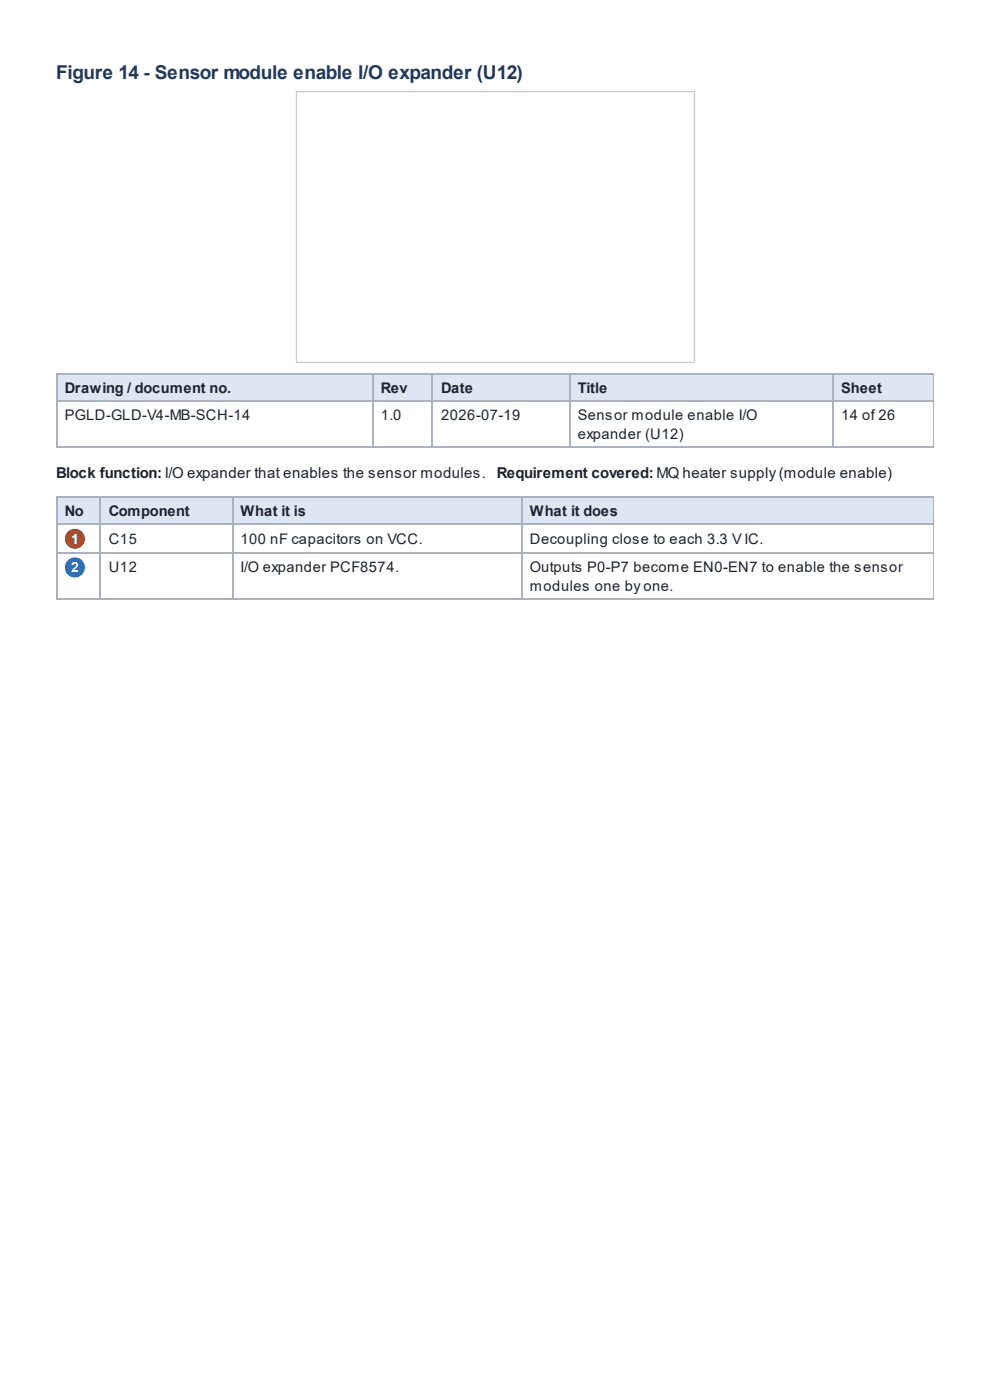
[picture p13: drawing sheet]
<svg xmlns="http://www.w3.org/2000/svg" width="210mm" height="297mm" viewBox="0 0 210 297" stroke-linecap="round" stroke-linejoin="round" font-family="sans-serif">
<defs><g id="words">
<text font-size="4.1" fill="#1f3a5f" x="11.9" y="16.7">Figure 14 - Sensor module enable I/O expander (U12)</text>
<g font-size="3.2" fill="#1d2430">
<text x="11.9" y="101.3">Block function:I/O expander that enables the sensor modules.</text>
<text x="105.3" y="101.3">Requirement covered:MQ heater supply(module enable)</text>
</g>
<g font-size="3.1" fill="#1d2430">
<text x="13.8" y="83.3">Drawing / document no.</text>
<text x="80.7" y="83.3">Rev</text>
<text x="93.5" y="83.3">Date</text>
<text x="122.5" y="83.3">Title</text>
<text x="178.3" y="83.3">Sheet</text>
<text x="13.8" y="89.2">PGLD-GLD-V4-MB-SCH-14</text>
<text x="80.7" y="89.2">1.0</text>
<text x="93.5" y="89.2">2026-07-19</text>
<text x="122.5" y="89.2">Sensor module enable I/O</text>
<text x="178.3" y="89.2">14 of 26</text>
<text x="122.5" y="93.1">expander (U12)</text>
<text x="13.8" y="109.5">No</text>
<text x="23.1" y="109.5">Component</text>
<text x="51" y="109.5">What it is</text>
<text x="112.3" y="109.5">What it does</text>
<text x="23.1" y="115.4">C15</text>
<text x="51" y="115.4">100 nF capacitors on VCC.</text>
<text x="112.3" y="115.4">Decoupling close to each 3.3 V IC.</text>
<text x="23.1" y="121.4">U12</text>
<text x="51" y="121.4">I/O expander PCF8574.</text>
<text x="112.3" y="121.4">Outputs P0-P7 become EN0-EN7 to enable the sensor</text>
<text x="112.3" y="125.4">modules one by one.</text>
</g>
<g font-size="3" fill="#fff">
<text x="15.1" y="115.4">1</text>
<text x="15.1" y="121.4">2</text>
</g>
</g></defs>
<g fill="#dce6f4">
<path d="M12.2 79.1h66.9v5.8h-66.9z"/>
<path d="M79.1 79.1h12.7v5.8h-12.7z"/>
<path d="M91.8 79.1h29.1v5.8h-29.1z"/>
<path d="M120.9 79.1h55.6v5.8h-55.6z"/>
<path d="M176.5 79.1h21.5v5.8h-21.5z"/>
</g>
<path d="M11.9 79.2h186.1M12 79.1v15.9M79 79.1v15.9M91.7 79.1v15.9M120.8 79.1v15.9M176.6 79.1v15.9M11.9 85.1h186.1M11.9 94.9h186.1" fill="none" stroke="#aab2bf" stroke-width=".26"/>
<path d="M197.9 79.1v15.9" fill="none" stroke="#aab2bf" stroke-width=".21"/>
<g fill="#dce6f4">
<path d="M12.2 105.3h9.2v5.8h-9.2z"/>
<path d="M21.4 105.3h27.8v5.8h-27.8z"/>
<path d="M49.2 105.3h61.4v5.8h-61.4z"/>
<path d="M110.6 105.3h87.4v5.8h-87.4z"/>
</g>
<path d="M11.9 105.4h186.1M11.9 111.3h186.1M11.9 117.3h186.1M12 105.3v22M21.3 105.3v22M49.3 105.3v22M110.7 105.3v22M11.9 127.1h186.1" fill="none" stroke="#aab2bf" stroke-width=".26"/>
<path d="M197.9 105.3v22" fill="none" stroke="#aab2bf" stroke-width=".21"/>
<path d="M62.8 19.4h84.4v57.5h-84.4z" fill="none" stroke="#c5ccd8" stroke-width=".26"/>
<circle cx="15.9" cy="114.3" r="2.12" fill="#d9480f"/>
<circle cx="15.9" cy="120.4" r="2.12" fill="#1971c2"/>
<use href="#words"/>
</svg>
